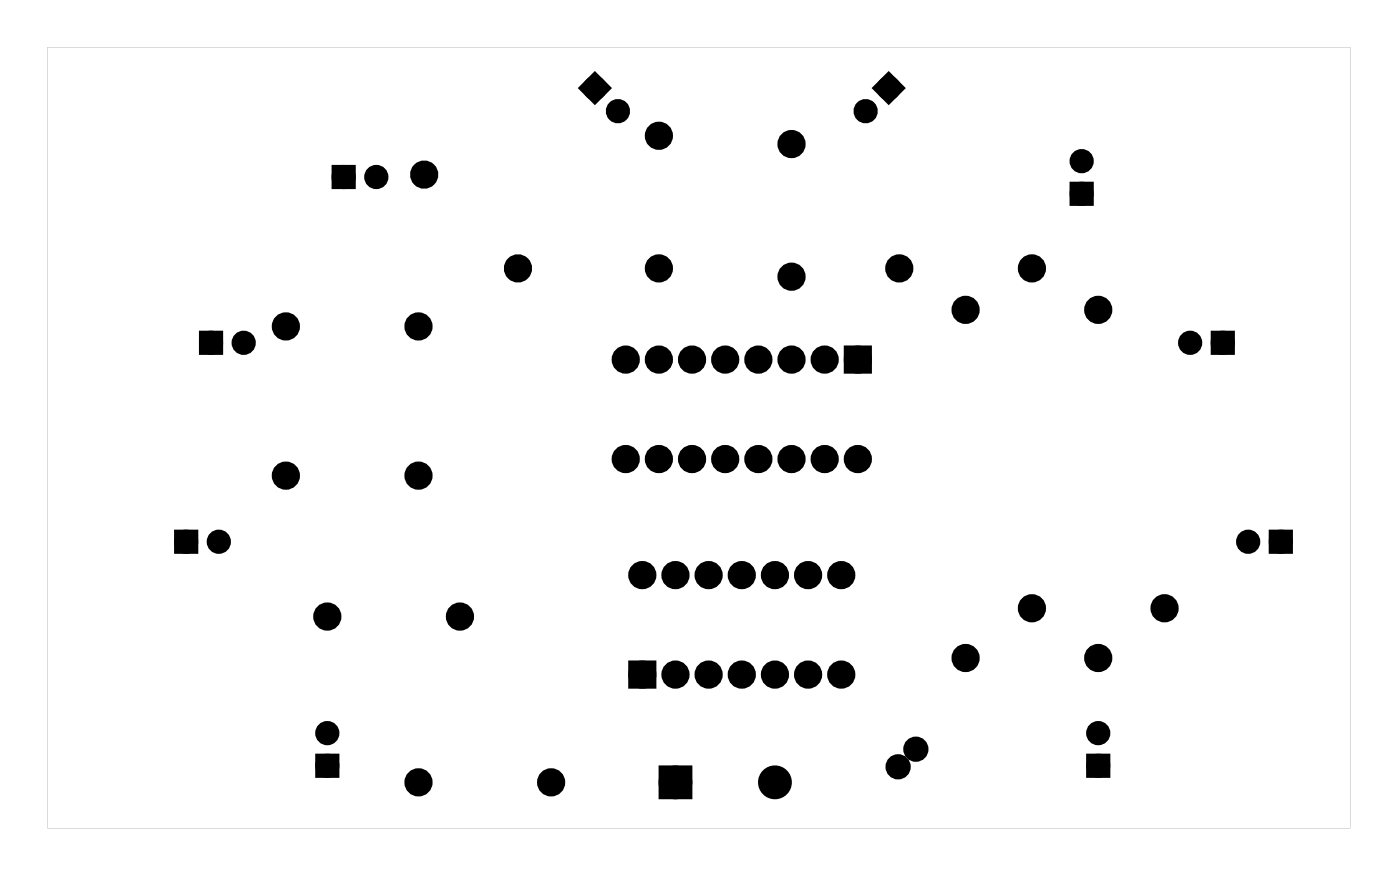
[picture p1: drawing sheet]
<svg xmlns="http://www.w3.org/2000/svg" width="107mm" height="67mm" viewBox="0 0 107 67" stroke-linecap="round" stroke-linejoin="round" font-family="sans-serif">
<g fill="#000">
<path d="M25.7 13h1.2v1.2h-1.2zM44.7 6.7l.9-.8 .8 .8-.8 .9zM67.2 6.7l.9-.8 .8 .8-.8 .9zM82.3 14.2h1.2v1.2h-1.2zM15.6 25.7h1.2v1.2h-1.2zM65 26.8h1.4v1.4h-1.4zM93.1 25.7h1.2v1.2h-1.2zM13.7 40.9h1.2v1.2h-1.2zM24.5 58.1h1.2v1.2h-1.2zM48.5 51h1.4v1.4h-1.4zM50.8 59h1.9v1.8h-1.9zM83.5 58.1h1.2v1.2h-1.2z"/>
<path d="M97.5 40.9h1.2v1.2h-1.2z"/>
<path d="M3.6 3.6h99.8v59.8h-99.8zM3.6 3.6v59.8h99.8v-59.8z"/>
</g>
<g fill="#000">
<circle cx="26.3" cy="13.6" r=".6"/>
<circle cx="28.8" cy="13.6" r=".6"/>
<circle cx="32.5" cy="13.4" r=".7"/>
<circle cx="45.6" cy="6.7" r=".6"/>
<circle cx="47.3" cy="8.5" r=".6"/>
<circle cx="50.5" cy="10.4" r=".7"/>
<circle cx="60.6" cy="11" r=".7"/>
<circle cx="66.3" cy="8.5" r=".6"/>
<circle cx="68.1" cy="6.7" r=".6"/>
<circle cx="82.9" cy="12.3" r=".6"/>
<circle cx="82.9" cy="14.8" r=".6"/>
<circle cx="16.2" cy="26.3" r=".6"/>
<circle cx="18.7" cy="26.3" r=".6"/>
<circle cx="21.9" cy="36.4" r=".7"/>
<circle cx="21.9" cy="25" r=".7"/>
<circle cx="32.1" cy="36.4" r=".7"/>
<circle cx="32.1" cy="25" r=".7"/>
<circle cx="39.7" cy="20.6" r=".7"/>
<circle cx="47.9" cy="35.2" r=".7"/>
<circle cx="47.9" cy="27.5" r=".7"/>
<circle cx="50.5" cy="35.2" r=".7"/>
<circle cx="50.5" cy="27.5" r=".7"/>
<circle cx="50.5" cy="20.6" r=".7"/>
<circle cx="53" cy="35.2" r=".7"/>
<circle cx="53" cy="27.5" r=".7"/>
<circle cx="55.6" cy="35.2" r=".7"/>
<circle cx="55.6" cy="27.5" r=".7"/>
<circle cx="58.1" cy="35.2" r=".7"/>
<circle cx="58.1" cy="27.5" r=".7"/>
<circle cx="60.6" cy="35.2" r=".7"/>
<circle cx="60.6" cy="21.2" r=".7"/>
<circle cx="60.6" cy="27.5" r=".7"/>
<circle cx="63.2" cy="35.2" r=".7"/>
<circle cx="63.2" cy="27.5" r=".7"/>
<circle cx="65.7" cy="35.2" r=".7"/>
<circle cx="65.7" cy="27.5" r=".7"/>
<circle cx="68.9" cy="20.6" r=".7"/>
<circle cx="74" cy="23.7" r=".7"/>
<circle cx="79" cy="20.6" r=".7"/>
<circle cx="84.1" cy="23.7" r=".7"/>
<circle cx="91.2" cy="26.3" r=".6"/>
<circle cx="93.7" cy="26.3" r=".6"/>
<circle cx="14.3" cy="41.5" r=".6"/>
<circle cx="16.8" cy="41.5" r=".6"/>
<circle cx="25.1" cy="47.2" r=".7"/>
<circle cx="25.1" cy="56.2" r=".6"/>
<circle cx="25.1" cy="58.7" r=".6"/>
<circle cx="32.1" cy="59.9" r=".7"/>
<circle cx="35.2" cy="47.2" r=".7"/>
<circle cx="42.2" cy="59.9" r=".7"/>
<circle cx="49.2" cy="44.1" r=".7"/>
<circle cx="49.2" cy="51.7" r=".7"/>
<circle cx="51.7" cy="59.9" r=".91"/>
<circle cx="51.7" cy="44.1" r=".7"/>
<circle cx="51.7" cy="51.7" r=".7"/>
<circle cx="54.3" cy="44.1" r=".7"/>
<circle cx="54.3" cy="51.7" r=".7"/>
<circle cx="56.8" cy="51.7" r=".7"/>
<circle cx="56.8" cy="44.1" r=".7"/>
<circle cx="59.4" cy="59.9" r=".91"/>
<circle cx="59.4" cy="44.1" r=".7"/>
<circle cx="59.4" cy="51.7" r=".7"/>
<circle cx="61.9" cy="44.1" r=".7"/>
<circle cx="61.9" cy="51.7" r=".7"/>
<circle cx="64.4" cy="51.7" r=".7"/>
<circle cx="64.4" cy="44.1" r=".7"/>
<circle cx="68.8" cy="58.7" r=".62"/>
<circle cx="70.2" cy="57.4" r=".62"/>
<circle cx="74" cy="50.4" r=".7"/>
<circle cx="79" cy="46.6" r=".7"/>
<circle cx="84.1" cy="56.2" r=".6"/>
<circle cx="84.1" cy="58.7" r=".6"/>
<circle cx="84.1" cy="50.4" r=".7"/>
<circle cx="89.2" cy="46.6" r=".7"/>
<circle cx="95.6" cy="41.5" r=".6"/>
<circle cx="98.1" cy="41.5" r=".6"/>
</g>
<g fill="none" stroke="#000" stroke-width=".76" stroke-linecap="butt">
<path d="M65 26.8h1.4v1.4h-1.4zM48.5 51h1.4v1.4h-1.4zM50.8 59h1.9v1.8h-1.9z"/>
<circle cx="32.5" cy="13.4" r=".7"/>
<circle cx="50.5" cy="10.4" r=".7"/>
<circle cx="60.6" cy="11" r=".7"/>
<circle cx="21.9" cy="36.4" r=".7"/>
<circle cx="21.9" cy="25" r=".7"/>
<circle cx="32.1" cy="25" r=".7"/>
<circle cx="32.1" cy="36.4" r=".7"/>
<circle cx="39.7" cy="20.6" r=".7"/>
<circle cx="47.9" cy="27.5" r=".7"/>
<circle cx="47.9" cy="35.2" r=".7"/>
<circle cx="50.5" cy="27.5" r=".7"/>
<circle cx="50.5" cy="35.2" r=".7"/>
<circle cx="50.5" cy="20.6" r=".7"/>
<circle cx="53" cy="27.5" r=".7"/>
<circle cx="53" cy="35.2" r=".7"/>
<circle cx="55.6" cy="27.5" r=".7"/>
<circle cx="55.6" cy="35.2" r=".7"/>
<circle cx="58.1" cy="27.5" r=".7"/>
<circle cx="58.1" cy="35.2" r=".7"/>
<circle cx="60.6" cy="27.5" r=".7"/>
<circle cx="60.6" cy="35.2" r=".7"/>
<circle cx="60.6" cy="21.2" r=".7"/>
<circle cx="63.2" cy="27.5" r=".7"/>
<circle cx="63.2" cy="35.2" r=".7"/>
<circle cx="65.7" cy="27.5" r=".7"/>
<circle cx="65.7" cy="35.2" r=".7"/>
<circle cx="68.9" cy="20.6" r=".7"/>
<circle cx="74" cy="23.7" r=".7"/>
<circle cx="79" cy="20.6" r=".7"/>
<circle cx="84.1" cy="23.7" r=".7"/>
<circle cx="25.1" cy="47.2" r=".7"/>
<circle cx="32.1" cy="59.9" r=".7"/>
<circle cx="35.2" cy="47.2" r=".7"/>
<circle cx="42.2" cy="59.9" r=".7"/>
<circle cx="49.2" cy="44.1" r=".7"/>
<circle cx="49.2" cy="51.7" r=".7"/>
<circle cx="51.7" cy="59.9" r=".91"/>
<circle cx="51.7" cy="44.1" r=".7"/>
<circle cx="51.7" cy="51.7" r=".7"/>
<circle cx="54.3" cy="44.1" r=".7"/>
<circle cx="54.3" cy="51.7" r=".7"/>
<circle cx="56.8" cy="44.1" r=".7"/>
<circle cx="56.8" cy="51.7" r=".7"/>
<circle cx="59.4" cy="59.9" r=".91"/>
<circle cx="59.4" cy="44.1" r=".7"/>
<circle cx="59.4" cy="51.7" r=".7"/>
<circle cx="61.9" cy="44.1" r=".7"/>
<circle cx="61.9" cy="51.7" r=".7"/>
<circle cx="64.4" cy="44.1" r=".7"/>
<circle cx="64.4" cy="51.7" r=".7"/>
<circle cx="74" cy="50.4" r=".7"/>
<circle cx="79" cy="46.6" r=".7"/>
<circle cx="84.1" cy="50.4" r=".7"/>
<circle cx="89.2" cy="46.6" r=".7"/>
</g>
<g fill="none" stroke="#000" stroke-width=".65" stroke-linecap="butt">
<path d="M25.7 13h1.2v1.2h-1.2zM44.7 6.7l.9-.8 .8 .8-.8 .9zM67.2 6.7l.9-.8 .8 .8-.8 .9zM82.3 14.2h1.2v1.2h-1.2zM15.6 25.7h1.2v1.2h-1.2zM93.1 25.7h1.2v1.2h-1.2zM13.7 40.9h1.2v1.2h-1.2zM24.5 58.1h1.2v1.2h-1.2zM83.5 58.1h1.2v1.2h-1.2zM97.5 40.9h1.2v1.2h-1.2z"/>
<circle cx="26.3" cy="13.6" r=".6"/>
<circle cx="28.8" cy="13.6" r=".6"/>
<circle cx="45.6" cy="6.7" r=".6"/>
<circle cx="47.3" cy="8.5" r=".6"/>
<circle cx="66.3" cy="8.5" r=".6"/>
<circle cx="68.1" cy="6.7" r=".6"/>
<circle cx="82.9" cy="14.8" r=".6"/>
<circle cx="82.9" cy="12.3" r=".6"/>
<circle cx="16.2" cy="26.3" r=".6"/>
<circle cx="18.7" cy="26.3" r=".6"/>
<circle cx="91.2" cy="26.3" r=".6"/>
<circle cx="93.7" cy="26.3" r=".6"/>
<circle cx="14.3" cy="41.5" r=".6"/>
<circle cx="16.8" cy="41.5" r=".6"/>
<circle cx="25.1" cy="58.7" r=".6"/>
<circle cx="25.1" cy="56.2" r=".6"/>
<circle cx="84.1" cy="58.7" r=".6"/>
<circle cx="84.1" cy="56.2" r=".6"/>
<circle cx="95.6" cy="41.5" r=".6"/>
<circle cx="98.1" cy="41.5" r=".6"/>
</g>
<g fill="none" stroke="#000" stroke-width=".69" stroke-linecap="butt">
<circle cx="68.8" cy="58.7" r=".62"/>
<circle cx="70.2" cy="57.4" r=".62"/>
</g>
</svg>
